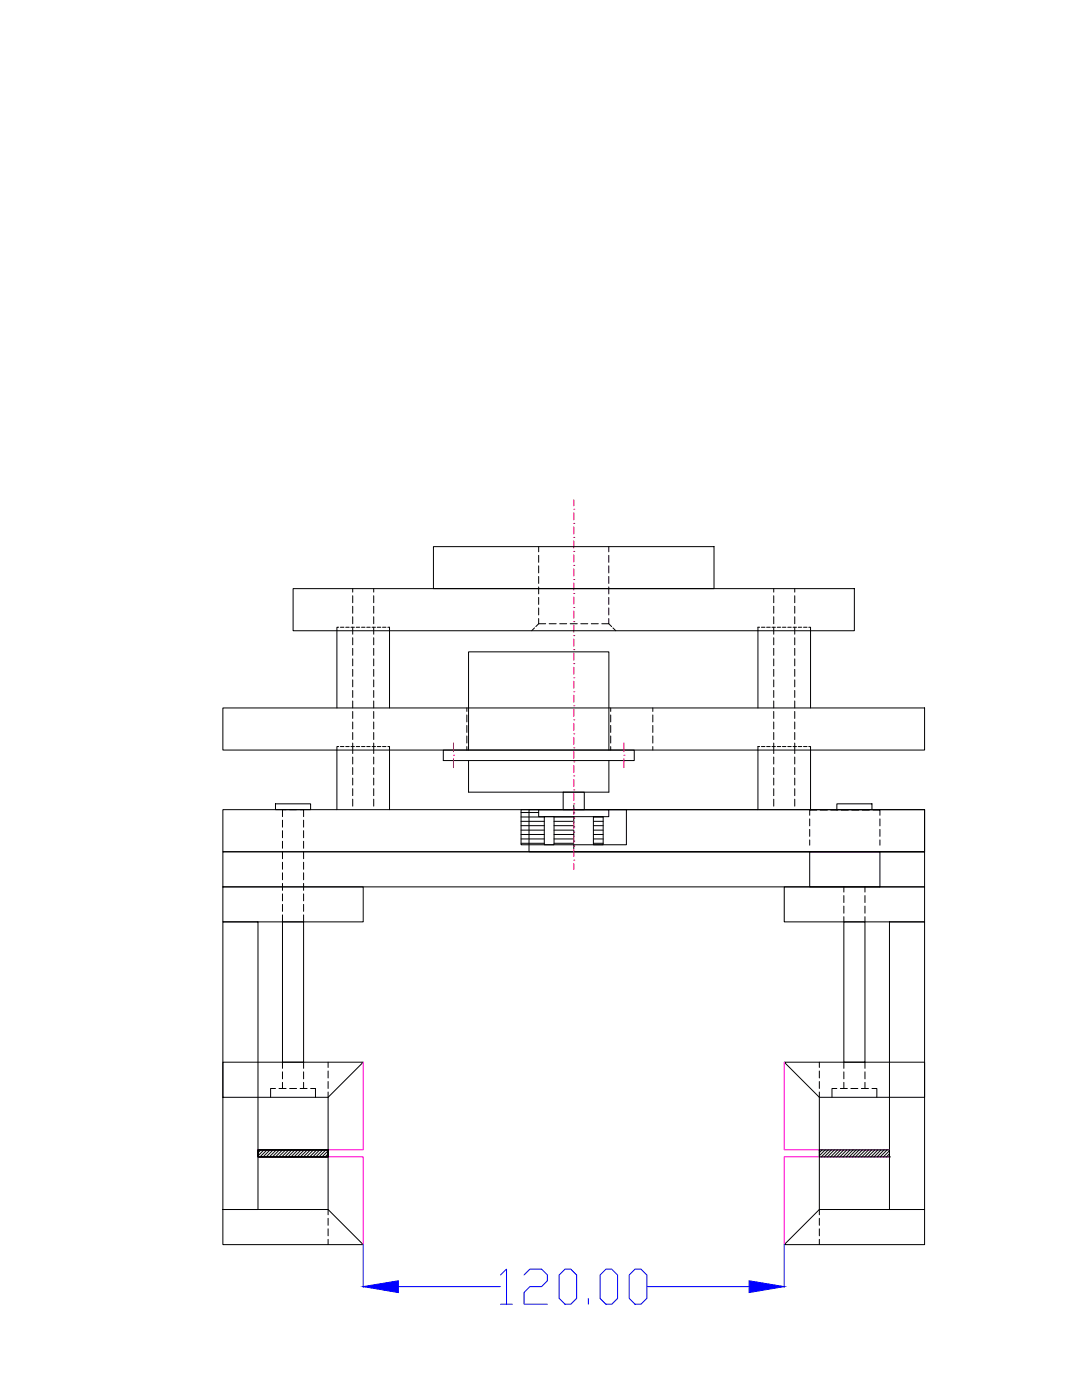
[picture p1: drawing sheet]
<svg xmlns="http://www.w3.org/2000/svg" width="216mm" height="279mm" viewBox="0 0 216 279" stroke-linecap="round" stroke-linejoin="round" font-family="sans-serif">
<defs><g id="words">
<text font-size="11.5" fill="#00f" x="98.8" y="261.4">120.00</text>
</g></defs>
<!-- layer: 0 -->
<g fill="none" stroke="#000" stroke-width=".2">
<path d="M58.5 117.5h112v8.4h-112zM70.4 117.5v.7M70.4 118.9v1.4M74.6 117.5v.7M74.6 118.9v1.4M86.5 109.1h56v8.4h-56zM107.5 109.1v1M107.5 110.8v1.4M107.5 112.9v1.4M107.5 115v1.4M107.5 117.1v1.4M107.5 119.2v1.4"/>
<path d="M121.5 109.1v1M121.5 110.8v1.4M121.5 112.9v1.4M121.5 115v1.4M121.5 117.1v1.4M121.5 119.2v1.4M154.4 117.5v.7M154.4 118.9v1.4M158.6 117.5v.7M158.6 118.9v1.4M67.6 125.2h-.4v16.1M67.9 125.2h.7"/>
<path d="M69 125.2h.7M70 125.2h.7M70.4 125.2v1.4M70.4 121v1.4M70.4 123.1v1.4M70.4 127.3v1.4M70.4 129.4v1.4M70.4 131.5v1.4M70.4 133.6v1.4M70.4 135.7v1.4M70.4 137.8v1.4M70.4 139.9v1.4"/>
<path d="M71.1 125.2h.7M72.1 125.2h.7M73.2 125.2h.7M74.2 125.2h.7M74.6 125.2v1.4M74.6 121v1.4M74.6 123.1v1.4M74.6 127.3v1.4M74.6 129.4v1.4M74.6 131.5v1.4M74.6 133.6v1.4M74.6 135.7v1.4"/>
<path d="M74.6 137.8v1.4M74.6 139.9v1.4M75.3 125.2h.7M76.3 125.2h.7M77.4 125.2h.3v16.1M106.7 125.3l-.6 .6M107.5 121.3v1.4M107.5 123.4v1.1M107.5 124.5h1.4M107.5 124.5l-.6 .6M109.6 124.5h1.4M111.7 124.5h1.4"/>
<path d="M113.8 124.5h1.4M115.9 124.5h1.4M118 124.5h1.4M121.5 123.4v1.1h-1.4M121.5 121.3v1.4M121.5 124.5l.5 .6M122.3 125.3l.6 .6M151.6 125.2h-.4v16.1M151.9 125.2h.7M153 125.2h.7M154 125.2h.7M154.4 125.2v1.4"/>
<path d="M154.4 121v1.4M154.4 123.1v1.4M154.4 127.3v1.4M154.4 129.4v1.4M154.4 131.5v1.4M154.4 133.6v1.4M154.4 135.7v1.4M154.4 137.8v1.4M154.4 139.9v1.4M155.1 125.2h.7M156.1 125.2h.7M157.2 125.2h.7"/>
<path d="M158.2 125.2h.7M158.6 125.2v1.4M158.6 121v1.4M158.6 123.1v1.4M158.6 127.3v1.4M158.6 129.4v1.4M158.6 131.5v1.4M158.6 133.6v1.4M158.6 135.7v1.4M158.6 137.8v1.4M158.6 139.9v1.4M159.3 125.2h.7"/>
<path d="M160.3 125.2h.7M161.4 125.2h.3v16.1M44.5 141.3h140v8.4h-140zM67.6 149h-.4v12.6M67.9 149h.7M69 149h.7M70 149h.7M70.4 148.3v2.1M70.4 142v1.4M70.4 144.1v1.4M70.4 146.2v1.4M70.4 151.1v1.4"/>
<path d="M70.4 153.2v1.4M70.4 155.3v1.4M70.4 157.4v1.4M70.4 159.5v1.4M71.1 149h.7M72.1 149h.7M73.2 149h.7M74.2 149h.7M74.6 148.3v2.1M74.6 142v1.4M74.6 144.1v1.4M74.6 146.2v1.4"/>
<path d="M74.6 151.1v1.4M74.6 153.2v1.4M74.6 155.3v1.4M74.6 157.4v1.4M74.6 159.5v1.4M75.3 149h.7M76.3 149h.7M77.4 149h.3v12.6M88.5 149.7h38.1v2.1h-38.1zM93.2 141.3v.7M93.2 142.7v1.4M93.2 144.8v1.4"/>
<path d="M93.2 146.9v1.4M93.2 149v.7M93.5 149.7v-19.6h28v19.6M93.5 151.8v6.3h28v-6.3M112.4 158.1h4.2v3.5h-4.2zM121.9 141.3v.7M121.9 142.7v1.4M121.9 144.8v1.4M121.9 146.9v1.4M121.9 149v.7M130.3 141.3v.7M130.3 142.7v1.4"/>
<path d="M130.3 144.8v1.4M130.3 146.9v1.4M130.3 149v.7M151.6 149h-.4v12.6M151.9 149h.7M153 149h.7M154 149h.7M154.4 148.3v2.1M154.4 142v1.4M154.4 144.1v1.4M154.4 146.2v1.4M154.4 151.1v1.4"/>
<path d="M154.4 153.2v1.4M154.4 155.3v1.4M154.4 157.4v1.4M154.4 159.5v1.4M155.1 149h.7M156.1 149h.7M157.2 149h.7M158.2 149h.7M158.6 148.3v2.1M158.6 142v1.4M158.6 144.1v1.4M158.6 146.2v1.4"/>
<path d="M158.6 151.1v1.4M158.6 153.2v1.4M158.6 155.3v1.4M158.6 157.4v1.4M158.6 159.5v1.4M159.3 149h.7M160.3 149h.7M161.4 149h.3v12.6M44.5 161.6h140v8.4h-140zM44.5 170h140v7h-140zM44.5 177h28v7h-28zM55 160.4h7v1.2h-7z"/>
<path d="M56.4 163.7v1.4M56.4 165.8v1.4M56.4 167.9v1.4M56.4 170v1.4M56.4 172.1v1.4M56.4 174.2v1.4M56.4 176.3v1.4M56.4 178.4v1.4M57.1 161.6h-.7v1.4M57.8 161.6h1.4M59.9 161.6h.7v1.4M60.6 163.7v1.4"/>
<path d="M60.6 165.8v1.4M60.6 167.9v1.4M60.6 170v1.4M60.6 172.1v1.4M60.6 174.2v1.4M60.6 176.3v1.4M60.6 178.4v1.4M104 161.6h21v7h-21zM104 162.2h3.5M104 163h4.6M104 163.9h4.6M104 164.8h4.6"/>
<path d="M104 165.7h4.6M104 166.5h4.6M104 167.4h4.6M104 168.3h4.6M105.6 161.6h78.9v8.4h-78.9zM107.5 161.6h14v1.4h-14zM108.6 163h2v5.6h-2zM110.6 163h3.9M110.6 163.9h3.9M110.6 164.8h3.9M110.6 165.7h3.9M110.6 166.5h3.9"/>
<path d="M110.6 167.4h3.9M110.6 168.3h3.9M114.5 162.2h.1M114.5 165h.1M114.5 167.9h.1M114.5 160.7v.8M114.5 162.9v1.4M114.5 165.7v1.5M114.5 168.6v.8M118.4 163h2v5.6h-2zM118.4 163h2M118.4 163.9h2"/>
<path d="M118.4 164.8h2M118.4 165.7h2M118.4 166.5h2M118.4 167.4h2M118.4 168.3h2M156.5 177h28v7h-28zM161.6 170h14v7h-14zM161.6 163.4v1.4M161.6 165.5v1.4M161.6 167.6v1.1M163 161.7h-1.4v1M163.7 161.7h1.4"/>
<path d="M165.8 161.7h1.4M167 160.4h7v1.2h-7zM167.9 161.7h1.4M168.4 177v1M168.4 178.7v1.4M170 161.7h1.4M172.1 161.7h1.4M172.6 177v1M172.6 178.7v1.4M174.2 161.7h1.4v1M175.6 163.4v1.4M175.6 165.5v1.4"/>
<path d="M175.6 167.6v1.1M44.5 184h7v57.4h-7zM56.4 184h4.2v28h-4.2zM56.4 180.5v1.4M56.4 182.6v1.4M60.6 180.5v1.4M60.6 182.6v1.4M168.4 184h4.2v28h-4.2zM168.4 180.8v1.4M168.4 182.9v1.1M172.6 180.8v1.4M172.6 182.9v1.1"/>
<path d="M177.5 184h7v57.4h-7zM44.5 212h28l-7 7h-21zM55 217.2h-1v1.8M55.7 217.2h1.4M56.4 212v1.2M56.4 213.9v1.4M56.4 216v1.2M57.8 217.2h1.4M59.9 217.2h1.4M60.6 212v1.2M60.6 213.9v1.4M60.6 216v1.2"/>
<path d="M62 217.2h.9v1.8M65.5 212v1M65.5 213.7v1.4M65.5 215.8v1.4M65.5 217.9v24.5M156.5 212h28v7h-21zM163.5 212v1M163.5 213.7v1.4M163.5 215.8v1.4M163.5 217.9v24.5M167 217.2h-1v1.8M167.7 217.2h1.4"/>
<path d="M168.4 212v1.2M168.4 213.9v1.4M168.4 216v1.2M169.8 217.2h1.4M171.9 217.2h1.4M172.6 212v1.2M172.6 213.9v1.4M172.6 216v1.2M174 217.2h1v1.8M51.5 229.5h14v1.4h-14zM52 229.5l-.5 .6M52.7 229.5l-1.2 1.2"/>
<path d="M53.3 229.5l-1.4 1.4M53.9 229.5l-1.4 1.4M54.5 229.5l-1.4 1.4M55.1 229.5l-1.4 1.4M55.8 229.5l-1.4 1.4M56.4 229.5l-1.4 1.4M57 229.5l-1.4 1.4M57.6 229.5l-1.4 1.4M58.2 229.5l-1.4 1.4M58.8 229.5l-1.4 1.4M59.5 229.5l-1.4 1.4M60.1 229.5l-1.4 1.4"/>
<path d="M60.7 229.5l-1.4 1.4M61.3 229.5l-1.4 1.4M61.9 229.5l-1.4 1.4M62.5 229.5l-1.3 1.4M63.2 229.5l-1.4 1.4M63.8 229.5l-1.4 1.4M64.4 229.5l-1.4 1.4M65 229.5l-1.4 1.4M65.5 229.7l-1.3 1.2M65.5 230.3l-.6 .6M163.5 229.5h14v1.4h-14zM164 229.5l-.5 .5"/>
<path d="M164.7 229.5l-1.2 1.2M165.3 229.5l-1.4 1.4M165.9 229.5l-1.4 1.4M166.5 229.5l-1.4 1.4M167.1 229.5l-1.4 1.4M167.7 229.5l-1.4 1.4M168.4 229.5l-1.4 1.4M169 229.5l-1.4 1.4M169.6 229.5l-1.4 1.4M170.2 229.5l-1.4 1.4M170.8 229.5l-1.4 1.4M171.4 229.5l-1.3 1.4"/>
<path d="M172.1 229.5l-1.4 1.4M172.7 229.5l-1.4 1.4M173.3 229.5l-1.4 1.4M173.9 229.5l-1.4 1.4M174.6 229.5l-1.5 1.4M175.2 229.5l-1.4 1.4M175.8 229.5l-1.4 1.4M176.4 229.5l-1.4 1.4M177 229.5l-1.4 1.4M177.5 230.9h.1M177.5 229.7l-1.2 1.2M177.5 230.3l-.6 .6"/>
<path d="M44.5 241.4h21l7 7h-28zM65.5 243.1v1.4M65.5 245.2v1.4M65.5 247.3v1.1M156.5 248.4l7-7h21v7zM163.5 243.1v1.4M163.5 245.2v1.4M163.5 247.3v1.1"/>
</g>
<path d="M72.5 212v17.5h-21M156.5 212v17.5h21M51.5 230.9h21v17.5M177.5 230.9h-21v17.5" fill="none" stroke="#f0f" stroke-width=".2"/>
<g fill="none" stroke="#f00" stroke-width=".2">
<path d="M114.5 99.8v1.1M114.5 118.4h.1M114.5 115.7h.1M114.5 112.8h.1M114.5 110h.1M114.5 107.3h.1M114.5 104.5h.1M114.5 101.6h.1M114.5 102.3v1.4M114.5 105.2v1.4M114.5 108v1.3M114.5 110.7v1.4"/>
<path d="M114.5 113.5v1.5M114.5 116.4v1.4M114.5 119.1v1.4M114.5 138h.1M114.5 135.3h.1M114.5 132.4h.1M114.5 129.6h.1M114.5 126.9h.1M114.5 124.1h.1M114.5 121.2h.1M114.5 121.9v1.5M114.5 124.8v1.4"/>
<path d="M114.5 127.6v1.3M114.5 130.3v1.4M114.5 133.2v1.4M114.5 136v1.4M114.5 138.7v1.4M90.5 150.7h.1M90.5 148.3v1.7M90.5 151.4v1.8M114.5 157.6h.1M114.5 154.9h.1M114.5 152h.1M114.5 149.2h.1"/>
<path d="M114.5 146.5h.1M114.5 143.7h.1M114.5 140.8h.1M114.5 141.5v1.5M114.5 144.4v1.4M114.5 147.2v1.3M114.5 149.9v1.4M114.5 152.8v1.4M114.5 155.6v1.4M114.5 158.3v1.4M124.5 150.7h.1M124.5 148.3v1.7"/>
<path d="M124.5 151.4v1.8M114.5 171.7h.1M114.5 168.8h.1M114.5 166.1h.1M114.5 163.3h.1M114.5 160.4h.1M114.5 161.1v1.5M114.5 164v1.4M114.5 166.8v1.3M114.5 169.5v1.4M114.5 172.4v1.1"/>
</g>
<path d="M72.5 248.4v8.5M79.5 256.8h20.3M129.1 256.8h20.4M156.5 248.4v8.5" fill="none" stroke="#00f" stroke-width=".2"/>
<g fill="#00f" stroke="#00f" stroke-width=".2">
<path d="M72.5 256.8l7-1.2v2.4z"/>
<path d="M149.5 255.6l7 1.2-7 1.2z"/>
</g>
<use href="#words"/>
</svg>
